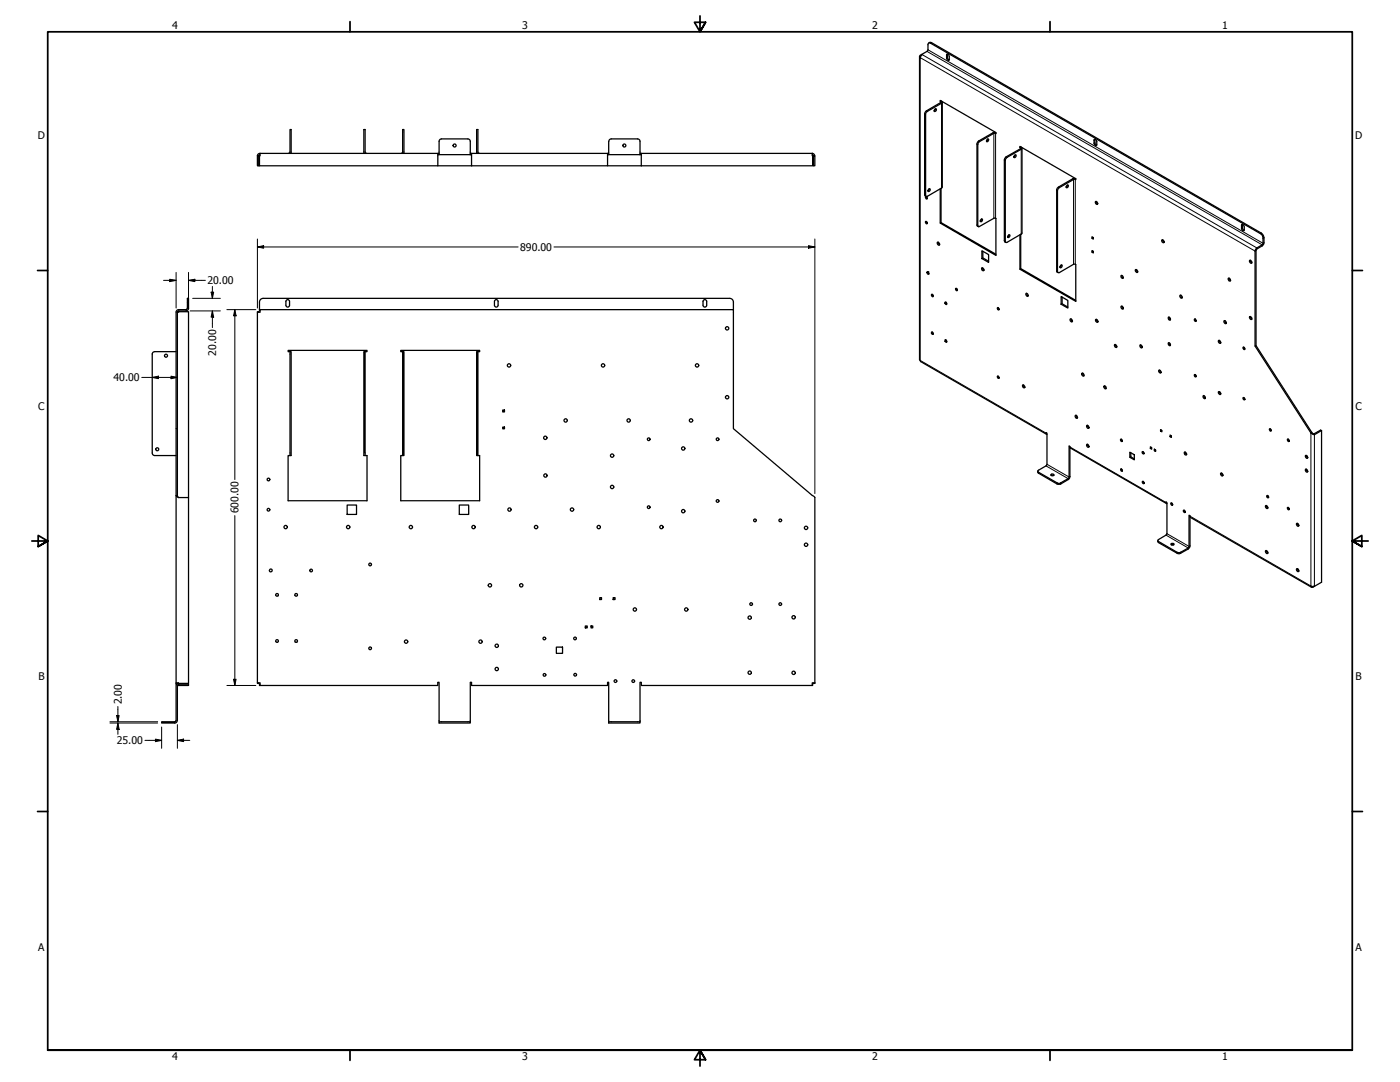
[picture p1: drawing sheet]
<svg xmlns="http://www.w3.org/2000/svg" width="559mm" height="432mm" viewBox="0 0 559 432" stroke-linecap="round" stroke-linejoin="round" font-family="sans-serif">
<defs><g id="words">
<g font-size="4.2">
<text x="68.7" y="11.7">4</text>
<text x="208.4" y="11.7">3</text>
<text x="348.1" y="11.7">2</text>
<text x="487.8" y="11.7">1</text>
<text x="15.1" y="55.5">D</text>
<text x="540.9" y="55.5">D</text>
<text x="207.6" y="100.1">890.00</text>
<text x="82.8" y="113.4">20.00</text>
<text x="86.3" y="142" transform="rotate(-90 86.3 142)">20.00</text>
<text x="45.3" y="152.1">40.00</text>
<text x="15.2" y="163.4">C</text>
<text x="541" y="163.4">C</text>
<text x="95.2" y="204.9" transform="rotate(-90 95.2 204.9)">600.00</text>
<text x="15.3" y="271.4">B</text>
<text x="541.1" y="271.4">B</text>
<text x="48.6" y="281.1" transform="rotate(-90 48.6 281.1)">2.00</text>
<text x="46.6" y="297">25.00</text>
<text x="15.2" y="379.3">A</text>
<text x="541" y="379.3">A</text>
<text x="68.7" y="423.2">4</text>
<text x="208.4" y="423.2">3</text>
<text x="348.1" y="423.2">2</text>
<text x="487.8" y="423.2">1</text>
</g>
</g></defs>
<!-- layer: Widoczne (ANSI) -->
<g fill="none" stroke="#000" stroke-width=".51">
<path d="M370.7 17.1l1.1-.1 132.1 76.4 .6 1.5-.1 2.6-3.1 2.3v38.1l22.3 34.6M367 22.6v121l.5 .7 50.2 29M367.3 22.2l-.3 .3 .3 .5 .7-1.2-.7 .3 .3 .1M367.3 22.1l.2 .2M367.9 21.8l2.4-1.5 .1-2.7 .6-.5 .5 .2 132.1 76.3 .5 1.2v2.7l-2.5 1.4-.6 1.3v37.9l22.2 34.7M378 21.6l.8 .5v1.8a.68 .68 0 0 1-.7 0 .68 .68 0 0 1-.3-.7zM378.2 21.6l-.1 1.4 .7 .9M175.3 56.5v5.2M186.7 55.4l.7 .3 .3 .7M186.8 55.4h-10.6l-.7 .3-.2 .7M187.7 56.5v5.2M243 56.5v5.2"/>
<path d="M254.5 55.4l.7 .3 .3 .7M254.5 55.4h-10.5l-.7 .3-.3 .7M255.5 56.5v5.2M373.3 43.4a.47 .47 0 0 1 .3 .7 .47 .47 0 0 1-.7 .1zM373.4 43.4l-.5 .9M375.6 40.3l-.3 .1M375.8 40.4l.2 .3-.2 .5-5.7 3.2-.7 1v32.8l.3 .2 6.4-3.7v-33.9M394 55.6l.3-.2a.59 .59 0 0 1 .2 .8 .59 .59 0 0 1-.7 .3zM394.3 55.4l-.5 1M397.5 53h-1.2l-5.6 3.3-.7 .9v32.8l.5 .4M407.4 58.6l-.3 .3M407.6 58.7l.3 .4-.1 .3-5.8 3.4-.7 1v32.7l.3 .3 6.2-3.5 .1-.3v-33.9"/>
<path d="M436.7 55.8a.72 .72 0 0 1 .8 0 .72 .72 0 0 1 .3 .7l-.1 1.5a.74 .74 0 0 1-1-.9zM437.1 55.6l-.1 1.4 .7 .9M102.7 62.2h.6v4h-.6zM103.7 61.7l-.4 .5M103.7 61.2l-.7 .3-.3 .7M103.8 61.2h71.5M103.8 61.2l-.2 5h71.2v-5M115.7 60.7l-.5 .5M115.8 60.7v-9h.4l-.1 9.5M146.2 61.2l-.5-.5v-9h-.5l.2 9.5M160.2 61.2l.5-.5v-9h.5l-.1 9.5M174.8 61.7h12.9"/>
<path d="M174.8 66.2h13.4M187.7 61.2h55.3M187.7 61.7h.5M188.2 61.2v5M191.2 61.2l-.4-.5v-9h-.6l.2 9.5M242.5 61.2v5h-54.3M242.5 61.7h13M242.5 66.2h13.5M255.5 61.2h68.7M255.5 61.7h.5M256 61.2v5M324.2 61.7l.5 .5"/>
<path d="M324.2 61.2l.7 .3 .3 .7M324.2 61.2l.2 5h-68.4M324.7 62.2h.5v4h-.5zM369.4 78.5a.46 .46 0 0 1 .7 .3 .46 .46 0 0 1-.4 .6zM369.6 78.4l-.5-.7v-32.2l.5-1.1 5.9-3.5-.2-.8 22.2 12.8v.4l-.7-.2-5.8 3.4-.7 1.2v32.3l.5 .5 6-3.4 .7 .1v14.7l-22.2-12.9 .3-.2 21.9 12.7M369.7 78.5l.4 .7M370.6 75.5l.4-.2a.59 .59 0 0 1 .2 .8 .59 .59 0 0 1-.7 .2zM370.9 75.3l-.5 .9M375.3 75.4v13.6M375.6 75.2v13.6M404.8 62.2l.5-.4a.52 .52 0 0 1 .2 .7 .52 .52 0 0 1-.8 .1zM405.2 61.8l-.5 .9"/>
<path d="M425.8 74l.3-.2a.58 .58 0 0 1 .2 .8 .58 .58 0 0 1-.7 .2zM426.1 73.9l-.5 .8M429.4 71.3l-1.3 .1-5.8 3.4-.5 .8v32.7l.5 .5M369.4 88.4a.46 .46 0 0 1 .7 .3 .46 .46 0 0 1-.4 .6zM369.7 88.4l.4 .7M374.1 96.7a.68 .68 0 0 1 .8 .3 .68 .68 0 0 1-.1 .9l-.5-.4zM374.5 96.6l.5 1.1M391.5 87.6l.4-.2a.51 .51 0 0 1 .2 .7 .51 .51 0 0 1-.8 .1zM391.8 87.4l-.5 .9M401.4 96.8l-.5-.7v-32.3l.7-1.2 5.7-3.2-.2-1 22.3 12.9v.4l-.8-.1-5.8 3.3-.7 1.2v32.2l.3 .5h.4l5.8-3.4 .8 .2v14.7l-22.3-12.9 .3-.2 22 12.7M402.3 94l.4-.3a.47 .47 0 0 1 .3 .7 .47 .47 0 0 1-.8 .1zM402.7 93.7l-.1 .7-.4 .2"/>
<path d="M407.1 93.7v13.7M407.4 93.5v13.7M435.9 94.5l.5 .3v.6l-.5-.3zM436.2 94.7l-.3 .4M436.2 94.9l.2 .1M437.3 80.5a.58 .58 0 0 1 .7 .3 .58 .58 0 0 1-.3 .7l-.4-.3zM437.5 80.4l.6 .9M463.7 95.8a.68 .68 0 0 1 .8 .3 .68 .68 0 0 1-.1 .8l-.5-.3zM464.1 95.7l.5 .9M495.7 89.6l.3-.1 .5 .5 .1 1.8a.63 .63 0 0 1-.8 .2 .63 .63 0 0 1-.2-.9zM495.9 89.5v1.4l.7 1M114.3 119.8l.5-.2 .7 .4 .1 1.8a.73 .73 0 0 1-.8 .8 .73 .73 0 0 1-.7-.8z"/>
<path d="M197.6 119.8l.5-.2 .7 .4v1.8a.73 .73 0 0 1-.7 .8 .73 .73 0 0 1-.7-.8zM280.8 119.8l.5-.2 .7 .4 .1 1.8a.73 .73 0 0 1-.8 .8 .73 .73 0 0 1-.7-.8zM291.2 119.1h-186.1l-.9 .3-.6 .7v3.5M291.2 119.1l.9 .3 .6 .7v3.5M370 108.6a.45 .45 0 0 1 .6 .2 .45 .45 0 0 1-.3 .6zM370 108.7l.3-.2 .5 .7M370.5 108.6v.4M370.6 109.4h.1M372.1 117.6l.5 .6M372.1 117.6l-.3 .2M372.1 117.5v.1M381.5 115.1a.51 .51 0 0 1 .6 .3 .51 .51 0 0 1-.3 .6l-.3-.3z"/>
<path d="M381.8 115.1l.3 .7M391.9 106.9a.6 .6 0 0 1 .8 .4 .6 .6 0 0 1-.4 .7l-.4-.2zM391.9 100.1l2.7 1.5v3.1l-2.7-1.5zM392.1 106.9l.6 .9M392.3 100.3v2.6l-.4 .3M392.3 102.9l2.3 1.4M409.5 117.2a.58 .58 0 0 1 .8 .3 .58 .58 0 0 1-.3 .7l-.5-.5zM409.8 117.1l.6 .9M423.4 105.9l.3-.2a.58 .58 0 0 1 .2 .8 .58 .58 0 0 1-.8 .2zM423.5 118.4l2.7 1.5v3l-2.7-1.5zM423.6 105.7l-.5 .9M423.9 118.6v2.6l-.4 .2"/>
<path d="M435.9 100l.5 .3v.7l-.5-.4zM436.2 100.2l-.3 .4M436.2 100.5h.2M447.5 110a.58 .58 0 0 1 .7 .3 .58 .58 0 0 1-.3 .8l-.4-.3zM447.7 109.9l.6 1M453.2 107.6a.6 .6 0 0 1 .7 .3 .6 .6 0 0 1-.2 .8l-.5-.5zM453.5 107.6l.6 .9M471 117.9a.68 .68 0 0 1 .7 .3 .68 .68 0 0 1-.1 .8l-.6-.5zM471.3 117.8l.1 .6 .5 .4M490.3 111.1a.58 .58 0 0 1 .7 .3 .58 .58 0 0 1-.3 .7l-.4-.5zM490.5 111l.7 1M498.9 103.9a.65 .65 0 0 1 .7 .4 .65 .65 0 0 1-.3 .8l-.6-.7z"/>
<path d="M499 103.9l.2 .6 .5 .3M70.3 124.6v162.9M74.3 123.6h-3.4l-.6 1M74.3 124.1h-3l-.5 .5M74.7 123l-.4 .5M74.8 123.1v-4h.4v4l-.2 .6-.7 .3M102.7 124.6h.6M103.6 123.6l.2 .5M103.6 123.6h.2M371.9 132.5a.47 .47 0 0 1 .6 .3 .47 .47 0 0 1-.4 .6zM372.1 132.5l.1 .2M372.2 132.7l.4 .5"/>
<path d="M372.2 132.7l-.4 .3M372.5 133.3l-.3 .1M377.2 135.7a.45 .45 0 0 1 .6 .2 .45 .45 0 0 1-.2 .6zM377.2 120.6a.45 .45 0 0 1 .6 .3 .45 .45 0 0 1-.3 .6zM377.5 135.6l.1 .4M377.5 120.6l.1 .2M377.6 120.8l.3 .5M377.6 120.8l-.4 .2M377.6 136l.3 .3M377.6 136l-.3 .3M377.9 136.5l-.2 .1M398.1 122.8a.5 .5 0 0 1 .6 .3 .5 .5 0 0 1-.2 .6l-.3-.2z"/>
<path d="M398.4 122.7l.4 .7M423.9 121.2l2.3 1.4M427.2 127.3a.68 .68 0 0 1 .7 .4 .68 .68 0 0 1-.1 .8l-.6-.5zM427.5 127.3l.1 .6 .5 .4M437.3 127.5a.68 .68 0 0 1 .8 .3 .68 .68 0 0 1-.1 .9l-.5-.4zM437.6 127.4l.6 1.1M444.9 137.5a.68 .68 0 0 1 .7 .4 .68 .68 0 0 1-.1 .8l-.5-.3zM445.1 137.5l.6 1M447.5 122.2a.68 .68 0 0 1 .7 .4 .68 .68 0 0 1-.1 .8l-.5-.3zM447.8 122.2l.6 1M455.1 137.6a.64 .64 0 0 1 .7 .4 .64 .64 0 0 1-.3 .8l-.5-.5zM455.3 137.7l.6 .9"/>
<path d="M466.4 136.8a.6 .6 0 0 1 .7 .4 .6 .6 0 0 1-.3 .7l-.4-.2zM466.4 126.6a.64 .64 0 0 1 .7 .4 .64 .64 0 0 1-.3 .8l-.4-.4zM466.6 136.8l.6 .9M466.6 126.6l.6 1M477 127.3l.4 .9a.48 .48 0 0 1-.6-.3 .48 .48 0 0 1 .2-.6l.5 .7M486.3 135.9a.63 .63 0 0 1 .8 .3 .63 .63 0 0 1-.2 .8l-.6-.5zM486.7 135.8l.1 .7 .4 .3M488.6 128a.68 .68 0 0 1 .7 .4 .68 .68 0 0 1-.1 .8l-.6-.5zM488.9 128l.6 1M496.4 138.6l.4 .8a.45 .45 0 0 1-.6-.2 .45 .45 0 0 1 .2-.6l.5 .7M498.7 126.4a.61 .61 0 0 1 .8 .3 .61 .61 0 0 1-.2 .8l-.6-.6zM499 126.3l.2 .6 .5 .4"/>
<path d="M501.3 137.9l-.3 .2M70.3 140.3h-8.5l-.7 .3-.3 .7v39.9l1 .6h8.5M115.8 140.3h-.8v-.5h31.5v.5h-.8M115.8 140.3h.4v41.5h-.4zM145.2 140.3h.5v41.5h-.5zM160.7 140.3h-.7v-.5h31.5v.5h-.7M160.7 140.3h.5v41.5h-.5zM190.2 140.3h.6v41.5h-.6zM398.1 150.1a.5 .5 0 0 1 .6 .3 .5 .5 0 0 1-.2 .6l-.3-.2zM398.4 150.1l.4 .7M408.2 153.7a.58 .58 0 0 1 .7 .3 .58 .58 0 0 1-.3 .7l-.4-.5zM408.4 153.6l.6 1"/>
<path d="M431.9 148.9a.67 .67 0 0 1 .7 .4 .67 .67 0 0 1-.2 .8l-.5-.4zM432.1 148.9l.6 1M440.7 154.1a.64 .64 0 0 1 .7 .3 .64 .64 0 0 1-.2 .8l-.5-.5zM440.9 154l.2 .6 .4 .4M462.5 147.8a.68 .68 0 0 1 .8 .3 .68 .68 0 0 1-.1 .8l-.7-.6zM462.9 147.7l.5 1M477 149.5l.4 .8a.45 .45 0 0 1-.6-.2 .45 .45 0 0 1 .2-.6l.5 .7M480.3 157.9a.64 .64 0 0 1 .8 .4 .64 .64 0 0 1-.4 .8l-.4-.5zM480.5 157.9l.1 .6 .5 .4M486.3 156.3a.6 .6 0 0 1 .8 .4 .6 .6 0 0 1-.2 .7l-.6-.5zM486.7 156.3l.5 .9M496.2 158.7a.44 .44 0 0 1 .6 .2 .44 .44 0 0 1-.4 .6z"/>
<path d="M496.4 158.7l.5 .7M70.3 171.1h.5M200.7 163.6h.7v.8h-.7zM200.7 170.4h.7v.7h-.7zM417.9 173.4l-.4-.7 .4 .1v12.5l-.4 .6-3.2 1.9-.1 .4 8 4.6 1.2-.1 3.3-2.1v-12.7l.3 .5M427 178.4l.3 .4 38.3 22.2M427 178.4v12l-.4 .9-3.2 1.9h-1.4l-7.5-4.4-.3-.8M429.2 165.8a.61 .61 0 0 1 .8 .4 .61 .61 0 0 1-.4 .7l-.4-.5zM429.5 165.7l.1 .7 .5 .4M433.8 177.4a.61 .61 0 0 1 .7 .3 .61 .61 0 0 1-.3 .8l-.4-.5zM433.8 169.8a.61 .61 0 0 1 .7 .4 .61 .61 0 0 1-.3 .7l-.4-.5zM434.1 169.7l.1 .7 .5 .4"/>
<path d="M434.1 177.3l.6 1M447.3 175.3a.44 .44 0 0 1 .6 .3 .44 .44 0 0 1-.4 .5zM447.5 175.3l.5 .7M459.2 178.3l.5 .3v.7l-.5-.4zM459.5 178.6l-.3 .3M459.5 178.8h.2M460.8 179.3l.5 .3v.5l-.5-.2zM461.1 179.5v.1M461.3 179.8l-.5 .1M463.2 171.4l.5 .4v.5l-.5-.3zM463.5 171.6l-.3 .4M463.5 171.8l.2 .2"/>
<path d="M467 173.6l.6 .3v.7l-.6-.4zM467.4 173.9l-.4 .3M467.4 174.1h.2M506.7 171.1a.46 .46 0 0 1 .6 .3 .46 .46 0 0 1-.3 .6zM507 171.1l.4 .7M514.2 175.3l.3 .8a.45 .45 0 0 1-.6-.2 .45 .45 0 0 1 .3-.6l.4 .7M523.2 172.8l1.4 .7M523.6 172.5l.7 .7M523.6 172.5l-.4 .3M524.3 173.2l.3 .3M524.3 173.2l2.8-1.6 .4 .2-2.9 1.7M527.5 171.8v60.5l-3 1.6"/>
<path d="M70.8 197.7v-73.1l4.4-.2v74.2M70.8 197.7l-.5 .1 .9 .8M70.8 197.7l.4 .9M71.2 198.6h4v74.1l-4.9-.2M115.8 181.8h-.8v18h31.5v-18h-.8M160.7 181.8h-.7v18h31.5v-18h-.7M419.5 189.4a.66 .66 0 0 1 .7-.3 .66 .66 0 0 1 .5 .6 .7 .7 0 0 1-1.2-.3zM419.5 189.7h1.1M447.4 187.1a.53 .53 0 0 1 .5 .4 .53 .53 0 0 1-.2 .6l-.3-.3zM447.6 187.1l.4 .7M451 180.5l1.8 1v2l-1.8-1zM451.4 180.7v1.6l-.4 .2"/>
<path d="M451.4 182.3l1.4 .8M455.9 180.3a.51 .51 0 0 1 .6 .2 .51 .51 0 0 1-.1 .7l-.5-.4zM456 192.2a.44 .44 0 0 1 .6 .2 .44 .44 0 0 1-.4 .6zM456.2 180.3l.4 .7M456.2 192.1l.5 .7M472.8 180.5a.58 .58 0 0 1 .7 .3 .58 .58 0 0 1-.3 .7l-.4-.2zM473 180.4l.6 1M487.2 188.8a.58 .58 0 0 1 .8 .4 .58 .58 0 0 1-.3 .7l-.5-.5zM487.6 188.8l.5 .9M506 197.7l.3 .9a.46 .46 0 0 1-.6-.2 .46 .46 0 0 1 .3-.7l.3 .7M521.1 181.8a.58 .58 0 0 1 .7 .3 .58 .58 0 0 1-.3 .8l-.4-.5zM521.1 187.3a.58 .58 0 0 1 .7 .3 .58 .58 0 0 1-.3 .8l-.4-.5z"/>
<path d="M521.3 181.7l.2 .6 .5 .4M521.3 187.2l.2 .6 .5 .4M138.6 201.5h3.7v3.8h-3.7zM183.3 201.5h3.8v3.8h-3.8zM465.8 201l-.4-.7 .4 .2v12.6l-.2 .4-3.4 2v.3l7.9 4.7 1.1-.1 3.1-1.7 .3-.5v-12.6l.4 .4M467.4 200.7a.46 .46 0 0 1 .6 .3 .46 .46 0 0 1-.4 .6zM467.5 217.4h1M467.6 216.9h.8a.47 .47 0 0 1-.4 .7 .47 .47 0 0 1-.4-.7zM467.7 200.7l.4 .7M472.4 203.6a.54 .54 0 0 1 .6 .3 .54 .54 0 0 1-.2 .7l-.4-.4zM472.7 203.6l.4 .7M475 206l.2 .5 48.2 27.8"/>
<path d="M475 206v11.9l-.7 1.2-3.3 1.8h-.9l-7.7-4.4-.2-.8M505.1 219.8a.68 .68 0 0 1 .8 .3 .68 .68 0 0 1-.1 .8l-.5-.3zM505.1 201.8a.68 .68 0 0 1 .8 .3 .68 .68 0 0 1-.1 .8l-.7-.5zM505.5 219.7l.5 1M505.5 201.7l.1 .7 .4 .4M505.5 220l.5 .2M514.2 202.5l.3 .8a.45 .45 0 0 1-.6-.2 .45 .45 0 0 1 .3-.6l.4 .7M517.5 208.9a.58 .58 0 0 1 .8 .3 .58 .58 0 0 1-.3 .8l-.5-.5zM517.8 208.9l.6 .9M107.5 227.7l.3 .5 .6-.1M107.6 227.6a.54 .54 0 0 1 .7-.5 .54 .54 0 0 1 .1 .9M111 237.7a.54 .54 0 0 1-.9 0 .54 .54 0 0 1 .4-.8 .54 .54 0 0 1 .6 .6l-.1 .2"/>
<path d="M117.7 237.6l.5 .3 .5-.3M117.7 237.6a.54 .54 0 0 1 .5-.7 .54 .54 0 0 1 .5 .8M239.4 238.5h.7v.8h-.7zM244.7 238.5h.8v.8h-.8zM517.5 227a.58 .58 0 0 1 .8 .3 .58 .58 0 0 1-.3 .8l-.5-.5zM517.8 226.9l.6 1M517.8 227.1l.5 .2M523.9 234.3l-.4 .1-.3-.5h1.4l-.5 .4M523.9 234.1v.2l.2-.2M117.8 256.2a.54 .54 0 0 0 .9-.2 .54 .54 0 0 0-.5-.7 .54 .54 0 0 0-.5 .7l.1 .2M222.1 258.3h2.4v2.4h-2.4zM233.6 249.8h.8v.8h-.8z"/>
<path d="M235.9 249.8h.7v.8h-.7zM70.3 272.6l.3 .7 .7 .3M70.8 272.6l.5 .4M70.8 273.4v14.1M71.2 273h4v.6h-4zM102.7 272.5h.6M103.8 273v.6M324.2 273v.6M324.7 272.5h.5M325.2 272.5h-1v1.1h-68.2v-1.3h-.5v15.7M325.2 272.5v-73.9l-32.5-27.5v-47.5h-188.9v1h-1.1v147.9h1.1v1.1h71v-1.3h.5v15.7M70.2 287.6l-.4 .4h-5.3v.5h5.3l.7-.2 .2-.7"/>
<path d="M175.3 288h12.4v.5h-12.4zM187.7 288v-15.7h.5v1.3h54.3v-1.3h.5v15.7M243 288h12.5v.5h-12.5z"/>
<circle cx="181.5" cy="58.1" r=".6"/>
<circle cx="249.2" cy="58.1" r=".6"/>
<circle cx="372.2" cy="118" r=".45"/>
<circle cx="290.2" cy="131" r=".67"/>
<circle cx="66.3" cy="142" r=".6"/>
<circle cx="203.2" cy="145.8" r=".67"/>
<circle cx="240.7" cy="145.8" r=".67"/>
<circle cx="278.2" cy="145.8" r=".67"/>
<circle cx="290.2" cy="158.5" r=".67"/>
<circle cx="62.8" cy="179.3" r=".6"/>
<circle cx="217.6" cy="174.7" r=".67"/>
<circle cx="225.8" cy="167.8" r=".67"/>
<circle cx="250.9" cy="167.8" r=".67"/>
<circle cx="258.9" cy="175.3" r=".54"/>
<circle cx="272.7" cy="179" r=".67"/>
<circle cx="275.8" cy="167.8" r=".67"/>
<circle cx="286.4" cy="175.3" r=".54"/>
<circle cx="107.2" cy="191.4" r=".54"/>
<circle cx="217.7" cy="189.8" r=".67"/>
<circle cx="244.3" cy="194.3" r=".67"/>
<circle cx="244.3" cy="181.8" r=".67"/>
<circle cx="286.4" cy="199.9" r=".54"/>
<circle cx="107.2" cy="203.4" r=".54"/>
<circle cx="114" cy="210.3" r=".67"/>
<circle cx="139" cy="210.3" r=".67"/>
<circle cx="164" cy="210.3" r=".67"/>
<circle cx="189" cy="210.3" r=".67"/>
<circle cx="203.4" cy="203.4" r=".67"/>
<circle cx="214" cy="210.3" r=".67"/>
<circle cx="228.3" cy="203.4" r=".67"/>
<circle cx="239" cy="210.3" r=".67"/>
<circle cx="258.9" cy="202.4" r=".54"/>
<circle cx="264" cy="210.3" r=".67"/>
<circle cx="272.7" cy="204" r=".67"/>
<circle cx="301.3" cy="207.7" r=".54"/>
<circle cx="311.4" cy="207.7" r=".54"/>
<circle cx="321.7" cy="217.4" r=".67"/>
<circle cx="321.7" cy="210.7" r=".67"/>
<circle cx="124.2" cy="227.7" r=".54"/>
<circle cx="147.7" cy="225.3" r=".54"/>
<circle cx="195.5" cy="233.6" r=".67"/>
<circle cx="208.1" cy="233.6" r=".67"/>
<circle cx="110.6" cy="255.8" r=".54"/>
<circle cx="147.7" cy="258.7" r=".54"/>
<circle cx="162.1" cy="256.1" r=".67"/>
<circle cx="191.8" cy="256.1" r=".67"/>
<circle cx="198.3" cy="257.7" r=".67"/>
<circle cx="217.3" cy="254.8" r=".54"/>
<circle cx="229.5" cy="254.8" r=".54"/>
<circle cx="253.4" cy="243.2" r=".67"/>
<circle cx="273.9" cy="243.2" r=".67"/>
<circle cx="299.2" cy="246.5" r=".67"/>
<circle cx="299.8" cy="241.1" r=".54"/>
<circle cx="311.4" cy="241.1" r=".54"/>
<circle cx="316.8" cy="246.3" r=".67"/>
<circle cx="198.3" cy="267" r=".67"/>
<circle cx="217.3" cy="269.3" r=".54"/>
<circle cx="229.6" cy="269.3" r=".54"/>
<circle cx="245.6" cy="271.8" r=".54"/>
<circle cx="252.8" cy="271.8" r=".54"/>
<circle cx="299.2" cy="268.4" r=".67"/>
<circle cx="316.8" cy="268.5" r=".67"/>
</g>
<g fill="none" stroke="#000" stroke-width=".4">
<path d="M370.4 19.9l133.7 77.2 .4-.2M371.8 17l-.3 .3M368 21.8l133.6 77.1v.5M370 20.5l133.8 77.2v.4M378.1 23l-.3 .2M378.1 21.7l-.3 .2M369.1 45.5l.3 .2M369.8 44.3l.3 .1M375.8 40.4l-.4 .2 .4 .6v33.9M390 57.5l.3 .2M390.7 56.3l.3 .2M396.3 53l.4 .2v33.9"/>
<path d="M397.5 53.1l-.1 34M407.6 58.7l-.3 .2 .3 .7v33.8M437 57l-.3 .1M437 55.7l-.3 .2M369.1 77.7l.3 .2M400.9 63.8l.4 .3M401.6 62.6l.4 .2M421.8 75.9l.3 .2M422.5 74.7l.3 .2M428.1 71.4l.4 .2v33.9M429.4 71.5l-.2 34M390 89.8l.3 .2"/>
<path d="M400.9 96.1l.4 .2M495.9 90.9l-.3 .2M495.9 89.7l-.3 .2M501.3 99.9l-.3 .3-133.7-77.2v120.8l50.2 29 .2-.1M503.4 93l-.4 .2M504.5 94.9l-.4 .2M421.8 108.1l.3 .2M427 178.4l38.4 22.1 .2-.1M523.2 172.8v61.1l-48.2-27.9M524.6 173.5v60.4M414.5 188.5v.3M417.5 185.9l8.8 5.1v.4"/>
<path d="M417.9 185.3l8.8 5.1 .3-.2M422 192.7v.5M423.4 192.7v.5M462.4 216.1v.4M465.4 213.6l8.9 5.1v.4M465.8 213l8.8 5.1 .4-.2M469.8 220.4v.4M471.2 220.4v.4"/>
</g>
<!-- layer: Widoczne (ANSI) -->
<circle cx="370.3" cy="108.5" r=".25" fill="#000"/>
<!-- layer: Obramowanie (ANSI) -->
<g fill="none" stroke="#000" stroke-width=".7">
<path d="M139.7 8.6v4.1M279.4 6.3v6.4l-2.2-3.8h4.4l-2.2 3.8 2.2-3.8M419.1 8.6v4.1M15 107.9h4M539.8 107.9h4M12.7 215.9h6.3l-3.8-2.2v4.4l3.8-2.2-3.8 2.2M546.1 215.9h-6.3l3.8-2.2v4.4l-3.8-2.2 3.8 2.2M15 323.8h4M539.8 323.8h4M19 419.1v-406.4h520.8v406.4h-520.8h520.8M139.7 419.1v4.1M419.1 419.1v4.1"/>
<path d="M281.6 422.9l-2.2-3.8 2.2 3.8h-4.4l2.2-3.8v6.3"/>
</g>
<!-- layer: Wymiar (ANSI) -->
<g fill="none" stroke="#000" stroke-width=".4">
<path d="M102.7 98.6l2.5-.6v1.1zM102.7 98.6h104.1M102.7 95.4v27.5M221.1 98.6h104.1M322.7 98l2.5 .6-2.5 .5zM325.2 95.4v101.6M65.3 111.9h5M67.8 111.4l2.5 .5-2.5 .5zM70.3 108.7v14.2M75.2 111.9l2.6-.5v1zM75.2 111.9h6.8M75.2 108.7v10.2"/>
<path d="M76.9 119.1h11M84.3 116.6h1l-.5 2.5zM84.8 114.3v4.8M75.9 124.1h12M84.8 124.1l.5 2.5h-1zM84.8 124.1v6.6M90.6 123.6h11.5M93.7 123.6l.5 2.4h-1zM93.7 123.6v67.8M56.6 150.6h14.2M60.8 150.6l2.4-.5v1zM68.3 150.1l2.5 .5-2.5 .5z"/>
<path d="M93.7 205.7v67.9M90.6 273.6h11.5M93.2 271.1h1l-.5 2.5zM43.9 288h19M43.9 288.5h19M46.5 285.6h1.1l-.5 2.4zM47.1 288.5l.5 2.6h-1.1zM47.1 281.9v6.1M47.1 288.5v4.6M57.8 295.5h6.7M62 295l2.5 .5-2.5 .5zM64.5 290.1v8.5"/>
<path d="M70.8 295.5l2.5-.5v1zM70.8 295.5h5M70.8 289.2v9.4"/>
</g>
<g fill="#000">
<path d="M102.7 98.6l2.5-.6v1.1z" fill-rule="evenodd"/>
<path d="M322.7 98l2.5 .6-2.5 .5z" fill-rule="evenodd"/>
<path d="M67.8 111.4l2.5 .5-2.5 .5z" fill-rule="evenodd"/>
<path d="M75.2 111.9l2.6-.5v1z" fill-rule="evenodd"/>
<path d="M84.3 116.6h1l-.5 2.5z" fill-rule="evenodd"/>
<path d="M84.8 124.1l.5 2.5h-1z" fill-rule="evenodd"/>
<path d="M93.7 123.6l.5 2.4h-1z" fill-rule="evenodd"/>
<path d="M60.8 150.6l2.4-.5v1z" fill-rule="evenodd"/>
<path d="M68.3 150.1l2.5 .5-2.5 .5z" fill-rule="evenodd"/>
<path d="M93.2 271.1h1l-.5 2.5z" fill-rule="evenodd"/>
<path d="M46.5 285.6h1.1l-.5 2.4z" fill-rule="evenodd"/>
<path d="M47.1 288.5l.5 2.6h-1.1z" fill-rule="evenodd"/>
<path d="M62 295l2.5 .5-2.5 .5z" fill-rule="evenodd"/>
<path d="M70.8 295.5l2.5-.5v1z" fill-rule="evenodd"/>
</g>
<use href="#words"/>
</svg>
